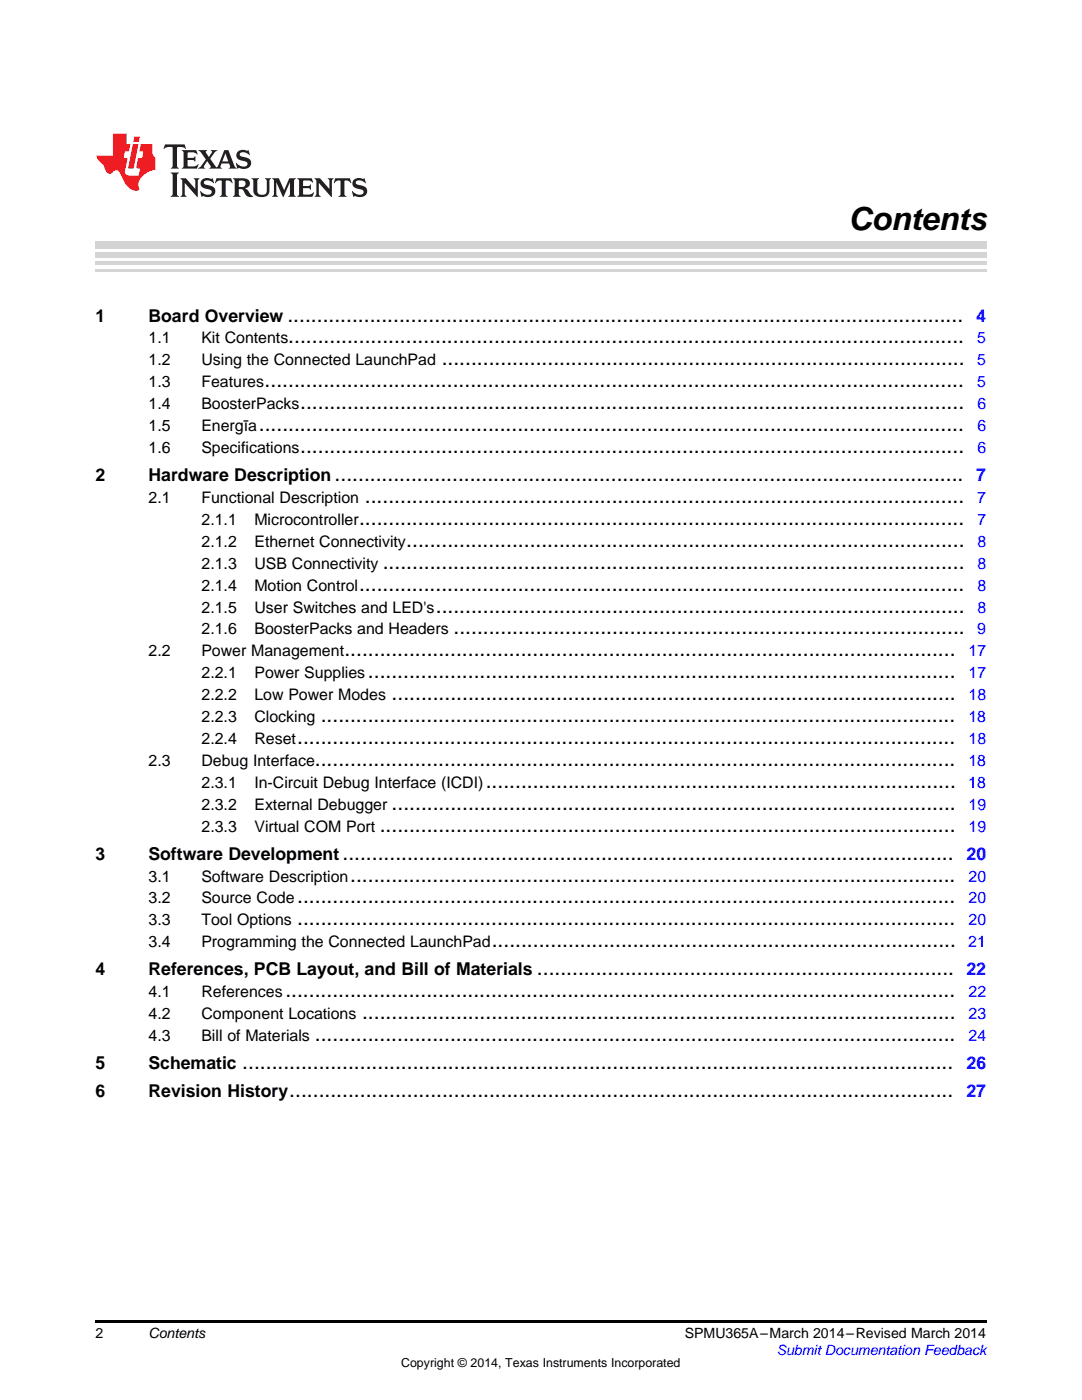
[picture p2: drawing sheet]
<svg xmlns="http://www.w3.org/2000/svg" width="216mm" height="279mm" viewBox="0 0 216 279" stroke-linecap="round" stroke-linejoin="round" font-family="sans-serif">
<defs><g id="words">
<text font-size="6.3" x="169.3" y="46">Contents</text>
<g font-size="4.2">
<text x="57.4" y="64.2">...................................................................................................................</text>
<text x="57.5" y="68.5">...................................................................................................................</text>
<text x="52.8" y="77.3">.......................................................................................................................</text>
<text x="88.1" y="72.9">.........................................................................................</text>
<text x="59.9" y="81.7">.................................................................................................................</text>
<text x="51.6" y="86">........................................................................................................................</text>
<text x="59.9" y="90.4">.................................................................................................................</text>
<text x="66.8" y="96">...........................................................................................................</text>
<text x="72.8" y="100.4">......................................................................................................</text>
<text x="71.6" y="104.7">.......................................................................................................</text>
<text x="76.4" y="113.5">...................................................................................................</text>
<text x="81.1" y="109.1">...............................................................................................</text>
<text x="71.6" y="117.9">.......................................................................................................</text>
<text x="87" y="122.2">..........................................................................................</text>
<text x="68.7" y="131">........................................................................................................</text>
<text x="90.5" y="126.6">.......................................................................................</text>
<text x="73.4" y="135.4">....................................................................................................</text>
<text x="78.1" y="139.7">................................................................................................</text>
<text x="59.3" y="148.5">................................................................................................................</text>
<text x="64" y="144.1">............................................................................................................</text>
<text x="62.8" y="152.9">.............................................................................................................</text>
<text x="78.1" y="161.6">................................................................................................</text>
<text x="96.9" y="157.2">................................................................................</text>
<text x="75.8" y="166">..................................................................................................</text>
<text x="68.3" y="171.6">........................................................................................................</text>
<text x="69.9" y="175.9">.......................................................................................................</text>
<text x="59.3" y="184.7">................................................................................................................</text>
<text x="59.3" y="180.3">................................................................................................................</text>
<text x="98.1" y="189.1">...............................................................................</text>
<text x="107.1" y="194.6">.......................................................................</text>
<text x="56.9" y="199">..................................................................................................................</text>
<text x="72.3" y="203.4">.....................................................................................................</text>
<text x="62.8" y="207.8">.............................................................................................................</text>
<text x="48.3" y="213.3">.........................................................................................................................</text>
<text x="57.7" y="218.9">.................................................................................................................</text>
</g>
<g font-size="3.5">
<text x="19" y="64.2">1</text>
<text x="29.6" y="64.2">Board Overview</text>
<text x="19" y="96">2</text>
<text x="29.6" y="96">Hardware Description</text>
<text x="19" y="171.6">3</text>
<text x="29.6" y="171.6">Software Development</text>
<text x="19" y="194.6">4</text>
<text x="29.6" y="194.6">References, PCB Layout, and Bill of Materials</text>
<text x="19" y="213.3">5</text>
<text x="29.6" y="213.3">Schematic</text>
<text x="19" y="218.9">6</text>
<text x="29.6" y="218.9">Revision History</text>
</g>
<g font-size="3.5" fill="#00f">
<text x="194.8" y="64.2">4</text>
<text x="194.8" y="96">7</text>
<text x="192.9" y="171.6">20</text>
<text x="192.8" y="194.6">22</text>
<text x="192.9" y="213.3">26</text>
<text x="192.8" y="218.9">27</text>
</g>
<g font-size="3.2">
<text x="29.6" y="68.5">1.1</text>
<text x="40.2" y="68.5">Kit Contents</text>
<text x="29.6" y="72.9">1.2</text>
<text x="29.6" y="77.3">1.3</text>
<text x="40.2" y="72.9">Using the Connected LaunchPad</text>
<text x="40.2" y="77.3">Features</text>
<text x="29.6" y="81.7">1.4</text>
<text x="40.2" y="81.7">BoosterPacks</text>
<text x="29.6" y="86">1.5</text>
<text x="40.2" y="86">Energīa</text>
<text x="29.6" y="90.4">1.6</text>
<text x="40.2" y="90.4">Specifications</text>
<text x="29.6" y="100.4">2.1</text>
<text x="40.2" y="100.4">Functional Description</text>
<text x="40.2" y="104.7">2.1.1</text>
<text x="50.8" y="104.7">Microcontroller</text>
<text x="40.2" y="109.1">2.1.2</text>
<text x="40.2" y="113.5">2.1.3</text>
<text x="50.8" y="109.1">Ethernet Connectivity</text>
<text x="50.8" y="113.5">USB Connectivity</text>
<text x="40.2" y="117.9">2.1.4</text>
<text x="50.8" y="117.9">Motion Control</text>
<text x="40.2" y="122.2">2.1.5</text>
<text x="50.8" y="122.2">User Switches and LED's</text>
<text x="29.6" y="131">2.2</text>
<text x="40.2" y="131">Power Management</text>
<text x="40.2" y="126.6">2.1.6</text>
<text x="50.8" y="126.6">BoosterPacks and Headers</text>
<text x="40.2" y="135.4">2.2.1</text>
<text x="50.8" y="135.4">Power Supplies</text>
<text x="40.2" y="139.7">2.2.2</text>
<text x="50.8" y="139.7">Low Power Modes</text>
<text x="40.2" y="144.1">2.2.3</text>
<text x="40.2" y="148.5">2.2.4</text>
<text x="50.8" y="144.1">Clocking</text>
<text x="50.8" y="148.5">Reset</text>
<text x="29.6" y="152.9">2.3</text>
<text x="40.2" y="152.9">Debug Interface</text>
<text x="40.2" y="157.2">2.3.1</text>
<text x="40.2" y="161.6">2.3.2</text>
<text x="50.8" y="157.2">In-Circuit Debug Interface (ICDI)</text>
<text x="50.8" y="161.6">External Debugger</text>
<text x="40.2" y="166">2.3.3</text>
<text x="50.8" y="166">Virtual COM Port</text>
<text x="29.6" y="175.9">3.1</text>
<text x="40.2" y="175.9">Software Description</text>
<text x="29.6" y="180.3">3.2</text>
<text x="29.6" y="184.7">3.3</text>
<text x="40.2" y="180.3">Source Code</text>
<text x="40.2" y="184.7">Tool Options</text>
<text x="29.6" y="189.1">3.4</text>
<text x="40.2" y="189.1">Programming the Connected LaunchPad</text>
<text x="29.6" y="199">4.1</text>
<text x="29.6" y="203.4">4.2</text>
<text x="40.2" y="199">References</text>
<text x="40.2" y="203.4">Component Locations</text>
<text x="29.6" y="207.8">4.3</text>
<text x="40.2" y="207.8">Bill of Materials</text>
</g>
<g font-size="3.2" fill="#00f">
<text x="195" y="68.5">5</text>
<text x="195" y="77.3">5</text>
<text x="195" y="72.9">5</text>
<text x="195" y="81.7">6</text>
<text x="195" y="86">6</text>
<text x="195" y="90.4">6</text>
<text x="195" y="100.4">7</text>
<text x="195" y="104.7">7</text>
<text x="195" y="109.1">8</text>
<text x="195" y="113.5">8</text>
<text x="195" y="117.9">8</text>
<text x="195" y="122.2">8</text>
<text x="193.3" y="131">17</text>
<text x="195" y="126.6">9</text>
<text x="193.3" y="135.4">17</text>
<text x="193.3" y="139.7">18</text>
<text x="193.2" y="144.1">18</text>
<text x="193.3" y="148.5">18</text>
<text x="193.2" y="152.9">18</text>
<text x="193.2" y="157.2">18</text>
<text x="193.3" y="161.6">19</text>
<text x="193.3" y="166">19</text>
<text x="193.3" y="175.9">20</text>
<text x="193.3" y="180.3">20</text>
<text x="193.3" y="184.7">20</text>
<text x="193.2" y="189.1">21</text>
<text x="193.3" y="199">22</text>
<text x="193.3" y="203.4">23</text>
<text x="193.3" y="207.8">24</text>
</g>
<g font-size="2.8">
<text x="19" y="267">2</text>
<text x="29.6" y="267.1">Contents</text>
<text x="136.6" y="267.1">SPMU365A–March 2014–Revised March 2014</text>
</g>
<text font-size="2.8" fill="#00f" x="155" y="270.4">Submit Documentation Feedback</text>
<text font-size="2.5" x="80" y="272.7">Copyright © 2014, Texas Instruments Incorporated</text>
</g></defs>
<path d="M19 263.5h177.8v.6h-177.8z" fill="#000"/>
<path d="M19 54h177.8" fill="none" stroke="#d4d4d4" stroke-width=".42"/>
<g fill="#d4d4d4">
<path d="M19 52.1h177.8v.7h-177.8z"/>
<path d="M19 50.3h177.8v1.1h-177.8z"/>
<path d="M19 48.2h177.8v1.4h-177.8z"/>
</g>
<path d="M32.9 28.8l-.3 .9 .1 .1a1.64 1.64 0 0 1 1.7-.4l.1 3.7-.4 .6h1.6l-.4-.6v-3.5v-.2l.4-.1a1.36 1.36 0 0 1 1.3 .5l.1-.1-.3-.9zM36.3 30l.3 .3v.3v2.5v.2l-.3 .4h3l.3-.9-.1-.1a1.87 1.87 0 0 1-2 .4l-.1-1.2 1.2 .1 .4 .2v-1l-.4 .3h-1.2l.1-1 .2-.1a1.66 1.66 0 0 1 1.7 .5l.1-.1-.3-.8zM39.6 30l1.5 1.8-.9 1.3-.7 .6h1.4l-.3-.4 .7-1.2 .8 1.2-.3 .4h2.5l-.3-.4 .2-.7h1.5l.2 .7-.3 .4h1.6l-.4-.6-1.2-3.1h-.8l-1.2 2.9-.4 .5-1.3-1.7 .9-1.2 .6-.5h-1.4l.3 .3-.6 1-.6-1 .2-.3zM45 30.6l.6 1.6h-1.2zM47.4 30.3a1.04 1.04 0 0 0-.2 1.1 1.04 1.04 0 0 0 1 .6l1 .3a.5 .5 0 0 1 .2 .5 .5 .5 0 0 1-.5 .4 1.76 1.76 0 0 1-1.7-.7l-.1 .1 .3 1.1 .2-.2a2.54 2.54 0 0 0 2.2-.2 1.12 1.12 0 0 0 .2-1.2 1.12 1.12 0 0 0-1-.7l-1-.2a.4 .4 0 0 1-.2-.5 .4 .4 0 0 1 .4-.3 1.6 1.6 0 0 1 1.6 .6l.1-.1-.3-.9-.3 .1-.2-.1a1.62 1.62 0 0 0-1.7 .3zM34.1 34.4l.3 .4 .1 .2v3.7l-.1 .2-.3 .4h1.6l-.3-.4-.1-.2v-3.7l.1-.2 .3-.4zM36 35.6l.4 .6v2.5l-.1 .2-.3 .4h1.2l-.3-.6v-2.2l2.6 2.8v-3.1l.3-.6h-1.2l.3 .3 .1 1.8-1.9-2.1zM40.3 35.9a1.04 1.04 0 0 0-.2 1.1 1.04 1.04 0 0 0 .9 .7l1 .2a.5 .5 0 0 1 .2 .5 .5 .5 0 0 1-.4 .4 1.76 1.76 0 0 1-1.8-.7l-.1 .1 .3 1.1 .2-.1a2.55 2.55 0 0 0 2.3-.3 1.12 1.12 0 0 0 .2-1.2 1.12 1.12 0 0 0-1-.7l-1-.2a.41 .41 0 0 1-.2-.5 .41 .41 0 0 1 .4-.3 1.6 1.6 0 0 1 1.5 .6l.1-.1-.3-.9-.2 .1-.2-.1a1.64 1.64 0 0 0-1.7 .3zM43.2 35.6l-.3 .9 .1 .1a.95 .95 0 0 1 1.2-.5v2.6v.2l-.4 .4h1.6l-.3-.4-.1-.2v-2.4l.3-.3a1.02 1.02 0 0 1 1 .6l.1-.1-.3-.9zM46.5 35.6l.3 .3v.3v2.5v.2l-.3 .4h1.5l-.3-.4-.1-1.2a.9 .9 0 0 1 1.2 .8 1.07 1.07 0 0 0 1.7 .6 1.97 1.97 0 0 1-1.1-1.2l-.5-.3a.98 .98 0 0 0 1-1 .98 .98 0 0 0-1-1zM47.7 36.1l.2-.1a.81 .81 0 0 1 1.1 .6 .64 .64 0 0 1-.7 .7h-.7zM50.2 35.6l.3 .3 .1 .3v1.9a1.59 1.59 0 0 0 2.1 1.2 1.15 1.15 0 0 0 1.1-1.3v-2.1l.3-.3h-1.2l.3 .6v1.8a.97 .97 0 0 1-.7 .9 .97 .97 0 0 1-1.1-.5l-.1-2.2 .1-.3 .3-.3zM54.3 35.6l.3 .3 .1 .3v2.5l-.4 .6h1.2l-.4-.6v-2.4l1.4 3 1.4-3v2.4l-.4 .6h1.5l-.3-.4v-.2v-2.5v-.3l.3-.3h-1.3l-1 2.4-1.1-2.4zM59.3 35.6l.3 .3 .1 .3v2.5l-.1 .2-.3 .4h3l.4-.9-.1-.1a1.88 1.88 0 0 1-2.1 .5v-1.2h1.2l.3 .3v-1.1l-.3 .3h-1.2v-1l.3-.1a1.66 1.66 0 0 1 1.6 .5l.1-.1-.3-.8zM62.8 35.6l.3 .6v2.5v.2l-.3 .4h1.2l-.4-.6v-2.2l2.6 2.8v-3.1l.3-.6h-1.1l.3 .3v1.8l-1.8-2.1zM66.9 35.6l-.3 .9 .1 .1a.95 .95 0 0 1 1.2-.5v2.6v.2l-.4 .4h1.6l-.3-.4-.1-.2v-2.4l.3-.3a1.02 1.02 0 0 1 1 .6l.1-.1-.3-.9zM70.6 35.9a1.04 1.04 0 0 0-.2 1.1 1.04 1.04 0 0 0 .9 .7l1 .2a.5 .5 0 0 1 .2 .5 .5 .5 0 0 1-.4 .4 1.75 1.75 0 0 1-1.8-.7l-.1 .1 .3 1.1 .2-.1a2.56 2.56 0 0 0 2.3-.3 1.12 1.12 0 0 0 .2-1.2 1.12 1.12 0 0 0-1-.7l-1-.2a.4 .4 0 0 1-.2-.5 .4 .4 0 0 1 .4-.3 1.6 1.6 0 0 1 1.5 .6l.1-.1-.3-.9-.2 .1-.2-.1a1.64 1.64 0 0 0-1.7 .3z" fill="#231f20"/>
<path d="M22.5 26.6v4.4h-3.2a2.57 2.57 0 0 0 1.2 1.8l.4 .7a1.22 1.22 0 0 0 1.3 1.1l.2-.1a.9 .9 0 0 1 1-.5 .9 .9 0 0 1 .7 .8l.5 1.1a2.58 2.58 0 0 0 3.3 2 2.35 2.35 0 0 1 .9-3.1l1.1-.6 1.1-.4v-2.3a1.45 1.45 0 0 1-.6-1.3v-1.4h-2.3l-.3 1.4h.8l-.2 1.4h-.9l-.3 1.5 .1 .5h.7l-.3 1.4h-1.1a1.52 1.52 0 0 1-1.7-.6l.6-2.8h-.8l.2-1.4h.8l.3-1.4h-.7v-2.2zM26.5 28.8l-1 4.8h1.2l.9-4.8zM26.8 27.3l-.2 1h1.1l.2-1z" fill="#ee1d23"/>
<use href="#words"/>
</svg>
